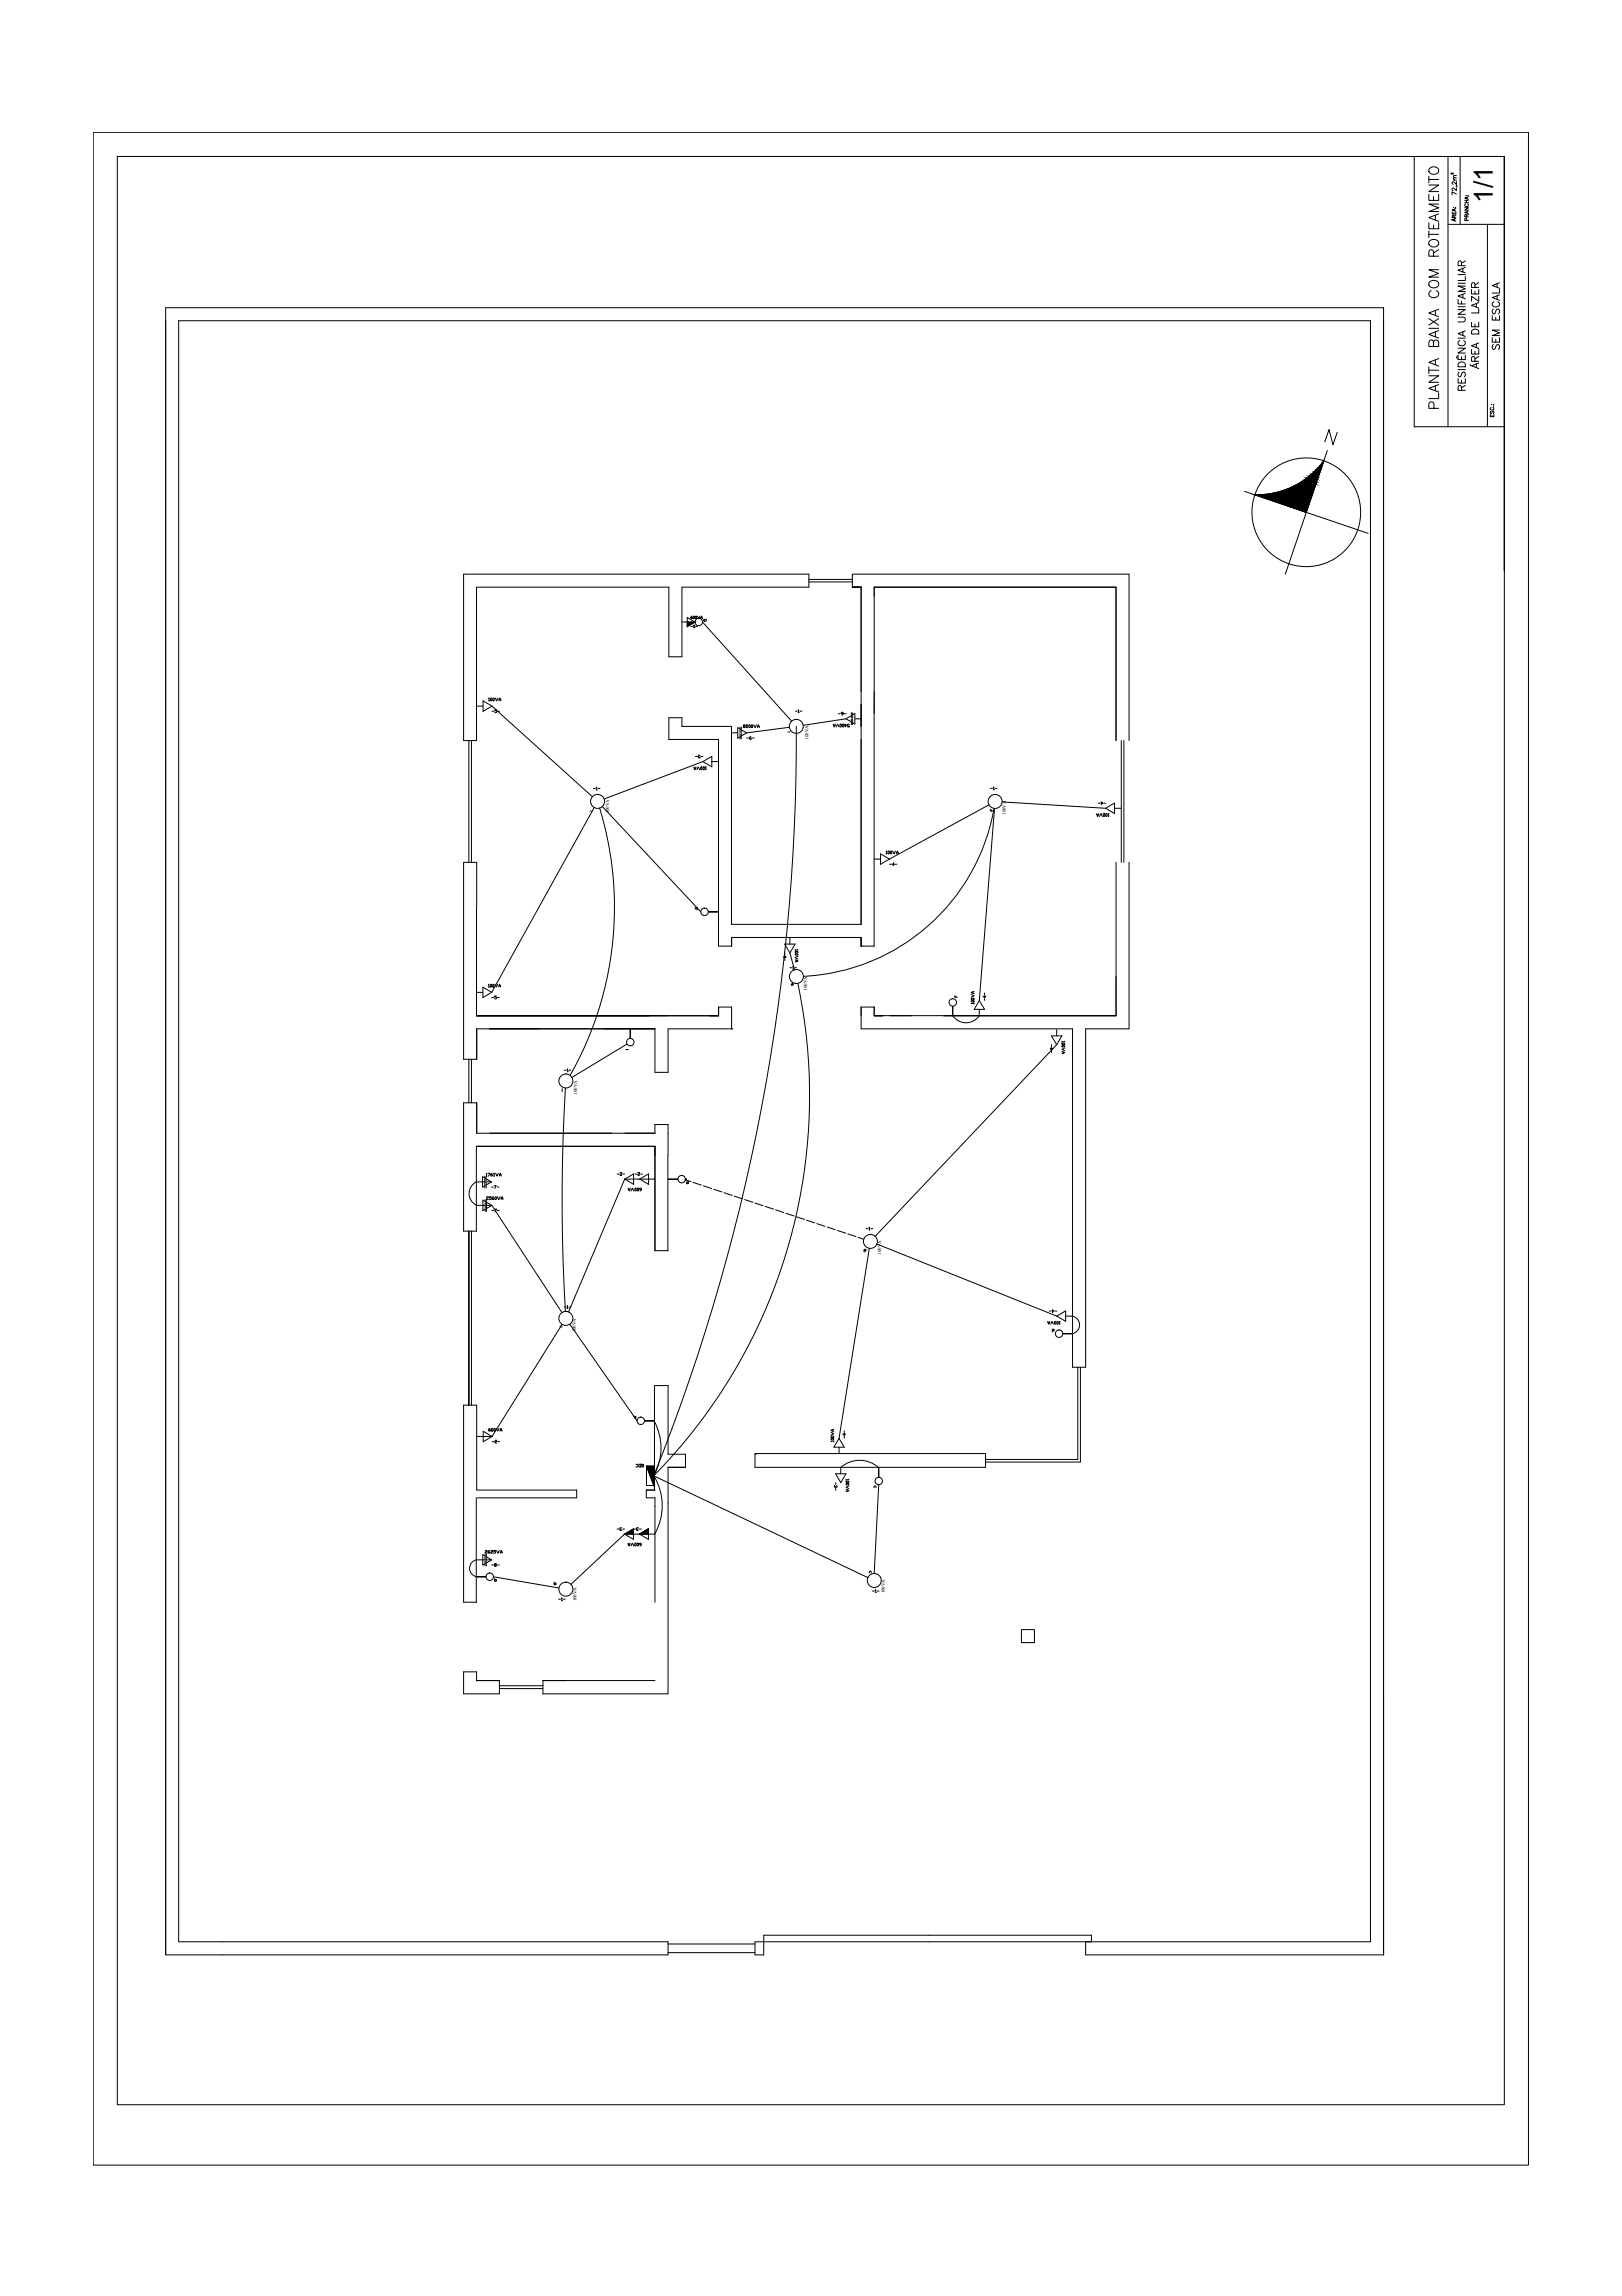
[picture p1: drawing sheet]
<svg xmlns="http://www.w3.org/2000/svg" width="210mm" height="297mm" viewBox="0 0 210 297" stroke-linecap="round" stroke-linejoin="round" font-family="sans-serif">
<defs><g id="words">
<text font-size="3.4" x="193.2" y="26.3" transform="rotate(-90 193.2 26.3)">1/1</text>
<g font-size="3.1">
<text x="127" y="106.2">f</text>
<text x="87.5" y="154.5">d</text>
<text x="80.8" y="184.9">a</text>
<text x="111.8" y="193.7">c</text>
<text x="62.8" y="205.7">b</text>
</g>
<g font-size="2.6">
<text x="90" y="81.5">g</text>
<text x="122.4" y="130.2">f</text>
<text x="79.7" y="136.9">i</text>
<text x="111.1" y="204.6">c</text>
</g>
<text font-size=".7" x="72.8" y="171.8" transform="rotate(-90 72.8 171.8)">a</text>
<g font-size=".6">
<text x="104.6" y="95.7" transform="rotate(-90 104.6 95.7)">100VA</text>
<text x="78.8" y="105.2" transform="rotate(-90 78.8 105.2)">100VA</text>
<text x="130.2" y="105.4" transform="rotate(-90 130.2 105.4)">100VA</text>
<text x="104.5" y="128.2" transform="rotate(-90 104.5 128.2)">100VA</text>
<text x="74.7" y="141.6" transform="rotate(-90 74.7 141.6)">100VA</text>
<text x="114" y="162.3" transform="rotate(-90 114 162.3)">100VA</text>
<text x="74.5" y="172.4" transform="rotate(-90 74.5 172.4)">100VA</text>
<text x="74.6" y="207.2" transform="rotate(-90 74.6 207.2)">100VA</text>
<text x="114.5" y="206.1" transform="rotate(-90 114.5 206.1)">100VA</text>
</g>
<g font-size=".5">
<text x="102.2" y="94.9" transform="rotate(-90 102.2 94.9)">g</text>
<text x="76.7" y="105.1" transform="rotate(-90 76.7 105.1)">h</text>
</g>
</g></defs>
<!-- layer: 0.60 -->
<g fill="none" stroke="#000" stroke-width=".13">
<path d="M61.7 76v19.8M61.7 76h24.9v9h1.7v-9h16.4v-1.7h-44.7v21.5h1.7M113.1 76h31.3v19.8v-19.8zM113.1 76v46.4h-1.7v-1.1h-16.7v1.1h-1.7v-26.7h-6.4v-2.8h1.7v1.1h6.4v25.6h16.7v-43.6h-1.1v-1.7h35.8v21.5M61.7 117.4v14M61.7 117.4v-5.8h-1.7v25.4h1.7v-3.9h23.1v5.6h1.7v-5.6h8.2v-2.8h-1.7M144.4 111.6v19.8h-22.3M146.1 111.6v21.5h-5.6v43.8h-1.7v-43.8h-27.4v-2.8h1.7M93 130.3v1.1h-1.1M93 130.3v1.1h-31.3M94.7 131.4h.1M113.1 131.4h31.3"/>
<path d="M113.1 130.3v1.1h1.2h-1.2zM115.2 131.4h2.8M61.6 148.3v11M61.7 159.3h-1.7v-16.6h1.7v3.9h23.1v-1.1h1.7l-.1 16.3M61.7 148.3h23.1v13.5h1.7M84.7 179.3v13.5M84.8 179.3h1.7v8.8h2.2v1.7h-2.2v29.3h-16.2v-1.7h14.5M61.6 193.8v13.5M61.7 193.8h12.9v-1h-12.9v-11h-1.7v25.5h1.7M84.8 192.8h-1.2v1h1.2v13.5M97.7 188.1v1.7h29.8v-1.7M97.7 188.1h29.8"/>
<path d="M60 216.3h1.7v1.1h2.9v1.7h-4.6zM61.7 217.4h.1M132.2 210.8h1.7v1.7h-1.7z"/>
</g>
<!-- layer: 0.30 -->
<g fill="none" stroke="#000" stroke-width=".13">
<path d="M104.7 75h5.6M104.7 75.3h5.6M60.7 95.8v15.8M61 95.8v15.8M145.1 95.8v15.8M145.4 95.8v15.8M60.7 137v5.7M61 137v5.7M60.7 159.3v22.5M61 159.3v22.5M139.5 176.9v11.9h-12M139.8 176.9v12.3h-12.3"/>
<path d="M64.6 218.5h5.7M64.6 218.1h5.7M98.8 251.2h42.4M98.8 250.4h42.4"/>
</g>
<!-- layer: 0 -->
<g fill="none" stroke="#000" stroke-width=".13">
<path d="M21.4 41.5v211.4M171.3 59.6a10.7 10.7 0 0 1-8.9 4.4M171.8 58.3l-5.5 16M173 55.9l-.5 1.6-.5-1.9-.6 1.6M88.9 79.9l1 .6-1 .6zM161.1 63.6l15.9 5.4M63.2 90.4l.1-.1v.4M63.2 90.7h.1M63.5 90.4h.2l-.1 .3-.1-.1zM63.7 92h.2M63.8 90.3l.2 .1-.1 .3-.1-.1zM64.1 90.3l.2 .4 .1-.4"/>
<path d="M64.3 91.8h-.3v.2h.3l-.1 .2-.2-.1M64.4 92h.2M64.6 90.7l.1-.4 .1 .4M64.6 90.5h.2M88.2 80.5h1.7M89.8 99.2l.1 .4 .2-.4M89.8 99.3h.3M90 97.9h.2M90.2 99.6l.2-.4 .1 .4M90.6 97.7h-.3v.2h.3v.2h-.3M90.7 99.3h.1v.3l-.1-.1zM90.7 97.9h.3"/>
<path d="M91 99.3h.2l-.1 .3-.1-.1zM91.3 99.2h.1M91.3 99.2v.4l.1-.1M95.8 94.1v.2M95.8 94.5v.2M95.8 94.9v.3M95.8 95.4v.2M95.9 94.1v.2M95.9 94.5v.2M95.9 94.9v.3M95.9 95.4v.2M96.3 93.9v-.1l.1 .1-.2 .2h.2v-.2"/>
<path d="M96.5 93.8h.3l-.3 .2v.1h.3M96.6 95.5h.3M97 93.8h.1l-.1 .3h-.1zM97.2 95.3l-.2 .1v.2h.2v-.1h-.2M97.3 93.8h.1l-.1 .3h-.1zM97.4 95.5h.2M97.5 93.8l.2 .3 .2-.3M98 94.1l.1-.3 .2 .3M98 94h.3M102.9 92h.3M103.3 91.9l.1-.1v.4M103.3 92.2h.1"/>
<path d="M103.5 92h.3M107.8 93.7l.2 .4 .1-.4M107.8 93.8h.3M108.2 94.1l.2-.4 .2 .4M108.5 92.3h.2M108.7 93.7h.2l-.1 .4-.1-.1zM109 93.7h.2l-.1 .4-.1-.1zM109.1 92.3h-.2v-.2l.2 .1v.2l-.2 .1M109.2 92.3h.3M109.4 93.7v.4l.1-.3h-.2M109.9 93.7h-.2v.2h.2v.2h-.2M110.2 92.2v.3"/>
<path d="M110.2 92.6v.3M110.2 93.1v.3M110.2 93.5v.3M110.3 92.2v.3M110.3 92.6v.3M110.3 93.1v.3M110.3 93.5v.3M111.4 95.7v23.9M76.8 102h.2M77.2 101.9v-.1v.4M77.2 102.2h.1M77.4 102h.2"/>
<path d="M90 117.4v.2l.2-.1M90.2 117.4v.3M114.7 110.1v.4M114.7 110.5h.1M115 110.1h.1l-.1 .4-.1-.1zM115.1 111.8h.2M115.2 110.1h.2l-.1 .4-.1-.1zM115.5 110.1l.2 .4 .2-.4M115.7 111.9h-.2l.2-.3v.4M115.8 111.8h.3M116 110.5l.1-.4 .2 .4M116 110.3h.3"/>
<path d="M128.2 102h.2M128.5 101.9l.1-.1v.4M128.5 102.2h.2M128.8 102h.2M141.9 105.3l.1 .3 .2-.3M141.9 105.4h.3M142.1 103.9h.2M142.3 105.6l.2-.3 .2 .3M142.5 103.7v.4l.2-.2h-.2M142.8 105.3h.2l-.1 .3h-.1zM142.8 103.9h.3M143.1 105.3h.2l-.1 .3h-.1z"/>
<path d="M143.4 105.3h.1M143.5 105.3v.3M63.2 127.4l.1-.1v.4M63.2 127.7h.1M63.4 127.4h.2v.3l-.2-.1zM63.6 129h.3M63.8 127.4h.1v.3l-.1-.1zM64.1 127.3l.1 .4 .2-.4M64.2 128.9h-.2v.1h.2v.2h-.2M64.4 129h.2M64.5 127.7l.2-.4 .1 .4M64.5 127.6h.3"/>
<path d="M73 138.5h.3M73.4 138.3h.1v.3M73.4 138.6h.1M73.6 138.5h.3M78.2 133.1h6.6M94.7 133.1h.1M101.4 123.8h.3l-.2-.1v.2M101.6 123.3v.2M101.6 124v.3M102.2 125.2h.3M102.5 127.2l.1 .1v.1l-.1 .1v-.1h.1M102.6 125.1l.1-.1v.4"/>
<path d="M102.6 125.4h.1M102.8 125.2h.3M102.9 123.2l.3-.1 .1 .1-.3 .1zM102.9 124.2l.4 .1-.4 .1M102.9 122.8v.2M103 123.4h.2l.1 .1-.3 .1zM103 124.2v.2M103.2 122.8l.1 .1h-.4M103.3 123.7l-.4 .2 .4 .2M111.4 122.4h.1M125.7 129.5l.3-.1 .1 .2h-.4zM125.7 129.2l.3-.1 .1 .2h-.4z"/>
<path d="M125.7 128.6l.4 .2-.4 .2M125.9 128.3v.2M126.1 129.8h-.4v.1M126.1 128.3l-.4 .1 .4 .1M126.1 129.7v.2M127.4 128.5v.2M127.4 129.2v.2M127.5 128.8v.3l-.3-.2h.4M135.9 135.7h.4l-.3-.2v.3M136.1 135.2v.2M136.1 135.9v.2M137.4 136.1l.4 .1-.4 .1"/>
<path d="M137.4 134.7v.1M137.5 135h.2l.1 .1h-.3zM137.5 135.3h.2l.1 .1-.3 .1zM137.5 136.1v.2M137.7 134.7l.1 .1h-.4M137.8 135.6l-.4 .2 .4 .1M62.4 152.9h1.2M62.5 155.9h1.1M62.7 152.2v.2M62.7 152.5v.3M62.7 153v.3M62.7 153.4v.3"/>
<path d="M62.8 155.2v.2M62.8 155.6v.3M62.8 156v.3M62.8 156.5v.2M62.9 151.8h.1v.4M62.9 152.5v.3M62.9 153v.3M62.9 153.4v.3M63 154.9h.2l-.2 .2v.1h.2M63 155.2v.2M63 155.6v.3M63 156v.3"/>
<path d="M63 156.5v.2M63 152.2h-.1v.2M63.2 151.8h.2l-.2 .4M63.6 154.8h-.3v.1l.3 .1-.1 .2-.2-.1M63.6 153.6h.2M63.6 156.6h.3M63.7 151.8l-.2 .1v.2h.3l-.1-.1h-.2M63.9 154.8l-.2 .1v.2l.2 .1v-.1l-.2-.1M63.9 151.8h.1v.4M63.9 152.2h.1M64 153.4h.2l-.2 .4M64 156.4h.3l-.2 .4"/>
<path d="M64 154.9h.2v.3l-.2-.1zM64.1 151.8l.2 .4 .2-.4M64.3 153.6h.3M64.4 154.8l.1 .4 .2-.4M64.4 156.6h.2M64.6 152.2l.1-.4 .2 .4M64.6 152h.3M64.8 155.2l.2-.4 .1 .4M64.8 155.1h.3M72.7 140.9v.2M72.7 141.2h.1M79.9 151.9h.2"/>
<path d="M80.2 151.7h.3l-.1 .2-.2 .1 .1 .1 .2-.1M80.6 151.9h.2M80.8 152.5h1.2M81.3 153.7l.1 .4 .1-.4M81.3 153.8h.2M81.7 154.1l.1-.4 .2 .4M82.2 151.9h.2M82.2 153.7l.1 .1v.3l-.1-.1zM82.5 153.7l.1 .1v.3l-.1-.1zM82.5 151.7h.3v.1l-.3 .2 .1 .1 .2-.1M82.8 152.5h1.1M82.9 151.9h.2"/>
<path d="M83 153.9l-.2-.1v-.1l.2 .1v.2l-.2 .1M112.1 158.9h.2M112.5 158.8v.3M112.5 159.1h.1M112.7 158.9h.2M73 169.1h.3M73.4 169v-.1v.4M73.4 169.3h.1M73.6 169.1h.3M111.8 161.8l.2-.2 .1 .1-.1 .2zM111.8 161.6v.4M135.6 171l.1 .3 .1-.3"/>
<path d="M135.6 171.1h.2M135.8 169.6h.2M136 171.3l.2-.3 .1 .3M136.2 172.1l.2-.1v.1l-.1 .1zM136.2 172v.3M136.2 169.4v.4l.2-.2h-.3M136.5 171h.1v.3h-.1zM136.5 169.6h.3M136.8 171h.1v.3h-.1zM137.1 171h.1M137.1 171v.3h.1M62.5 185.8h1.2"/>
<path d="M63.4 184.8l-.2 .1v.2h.3l-.1-.1h-.2M63.6 184.9h.2l-.1 .3-.1-.1zM63.7 186.5h.2M63.9 184.9h.2l-.1 .3-.1-.1zM64 186.4h.3l-.1 .1-.2 .1v.1h.3M64.2 184.8l.2 .4 .2-.4M64.4 186.5h.3M64.7 185.2l.1-.4 .2 .4M64.7 185h.3M79.8 197.8h.3M80.3 197.8l-.1 .1h.3M80.5 197.7l-.2-.1v.2"/>
<path d="M80.6 197.8h.2M80.8 198.5h1.2M81.3 199.6l.1 .4 .1-.4M81.3 199.8h.2M82 197.8h.3M82.1 199.7h.2v.3l-.2-.1zM82.3 189.5h.3v.2h-.3M82.4 199.7h.2v.3l-.2-.1zM82.5 197.8l-.1 .1h.2M82.6 197.7l-.2-.1v.2M82.7 197.8h.3M82.8 198.5h1.1"/>
<path d="M82.9 189.4v.4M82.9 189.4l-.2 .1v.2l.2 .1M83 199.8h-.2l-.1-.1h.3v.2l-.2 .1M83 189.4v.3l.2 .1v-.4l-.1 .1 .1 .1M83.7 189.7v2.5h.9M83.7 189.7h.9v2.5M83.7 189.7l.9 2.5M97.7 188.1h.1M107.5 186.1h.3l.1 .1-.3 .1zM107.5 185.8h.3l.1 .1-.3 .1zM107.5 185.3l.4 .2-.4 .2M107.8 184.9v.3"/>
<path d="M107.9 186.5h-.4h.1M107.9 184.9l-.4 .1 .4 .2M107.9 186.4v.1M108 192.2v.2h.1M108.1 191.8v.3M108.1 192.5v.3M108.3 192.2v.2l-.2-.1M109.2 185.1v.2M109.2 185.8v.3M109.3 185.5v.2l-.2-.2h.3M109.5 191.7l.3-.1 .1 .1-.3 .1zM109.5 192l.3-.1 .1 .2h-.3z"/>
<path d="M109.5 192.7l.4 .1-.4 .2M109.5 191.4v.1M109.6 192.7v.3M109.8 191.4h.1h-.4M109.9 192.2l-.4 .2 .4 .2M61.7 217.4h.1M62.5 201.8h1.1M62.8 201v.3M62.8 201.4v.3M62.8 201.9v.3M62.8 200.6h.2l-.2 .2v.1h.2M62.9 201v.3"/>
<path d="M62.9 201.4v.3M62.9 201.9v.3M63.3 200.6l-.1 .1v.2h.1l.1-.1h-.2M63.5 200.6h.3l-.3 .2v.1h.3M64.1 200.6h-.2v.1h.2v.2h-.2M64.3 200.6l.1 .3 .2-.3M64.7 200.9l.2-.3 .1 .3M64.7 200.8h.3M71.7 204.7v.3M71.8 204.8h.2l-.1 .2-.2-.1zM72.3 206.9h.2M72.7 206.8v-.1v.4"/>
<path d="M72.7 207.1h.1M72.9 206.9h.2M81.6 200l.2-.4 .2 .4M112.9 205.8h.2M113.3 205.7v.3M113.3 206h.1M113.5 205.8h.3M179 219.1v33.8M86.5 251.5h11.2M86.5 252.6h11.2M98.8 250.4v2.5h-1.1v-1.7h1.1M141.2 250.4v.8"/>
<circle cx="169" cy="66.3" r="7"/>
</g>
<!-- layer: 0.40 -->
<path d="M21.4 39.8h157.6v213.1h-38.5v-1.7h36.9v-209.7h-154.3v209.7h63.4v1.7h-65.1zM179 41.5v211.4" fill="none" stroke="#000" stroke-width=".13"/>
<!-- layer: 0 -->
<g fill="#000" stroke="#000" stroke-width=".13">
<path d="M171.3 59.6l-.1 .4-.1-.1zM88.9 80.5h1l-1 .6zM80.8 198.5l1.2-.7v.7zM83.7 189.7h.9v2.5z"/>
<path d="M171.1 59.9v.4l.1-.3zM171.1 59.9v.4l-.3-.1z"/>
<path d="M162.8 64l6.2 2.3 .1-.1zM162.4 64h.4l6.2 2.3z"/>
<path d="M163.2 64l5.9 2.2v-.2zM162.8 64h.4l5.9 2.2z"/>
<path d="M163.6 64l5.5 2 .1-.1zM163.2 64h.4l5.5 2z"/>
<path d="M164 63.9l5.2 2v-.2zM163.6 64l.4-.1 5.2 2z"/>
<path d="M164.4 63.9l4.8 1.8 .1-.1zM164 63.9h.4l4.8 1.8z"/>
<path d="M164.8 63.8l4.5 1.8 .1-.2zM164.4 63.9l.4-.1 4.5 1.8z"/>
<path d="M165.1 63.7l4.3 1.7v-.2zM164.8 63.8l.3-.1 4.3 1.7z"/>
<path d="M165.5 63.6l3.9 1.6 .1-.2zM165.1 63.7l.4-.1 3.9 1.6z"/>
<path d="M165.9 63.5l3.6 1.5 .1-.2zM165.5 63.6l.4-.1 3.6 1.5z"/>
<path d="M166.3 63.4l3.3 1.4v-.3zM165.9 63.5l.4-.1 3.3 1.4z"/>
<path d="M166.7 63.2l2.9 1.3 .1-.2zM166.3 63.4l.4-.2 2.9 1.3z"/>
<path d="M167 63.1l2.7 1.2 .1-.3zM166.7 63.2l.3-.1 2.7 1.2z"/>
<path d="M167.4 62.9l2.4 1.1 .1-.2zM167 63.1l.4-.2 2.4 1.1z"/>
<path d="M167.7 62.7l2.2 1.1 .1-.3zM167.4 62.9l.3-.2 2.2 1.1z"/>
<path d="M168.1 62.5l1.9 1 .1-.3zM167.7 62.7l.4-.2 1.9 1z"/>
<path d="M168.4 62.3l1.7 .9 .1-.3zM168.1 62.5l.3-.2 1.7 .9z"/>
<path d="M168.8 62.1l1.4 .8 .1-.3zM168.4 62.3l.4-.2 1.4 .8z"/>
<path d="M169.1 61.9l1.2 .7 .1-.3zM168.8 62.1l.3-.2 1.2 .7z"/>
<path d="M169.4 61.6l1 .7 .1-.3zM169.1 61.9l.3-.3 1 .7z"/>
<path d="M169.7 61.4l.8 .6 .1-.3zM169.4 61.6l.3-.2 .8 .6z"/>
<path d="M170 61.1l.6 .6 .1-.3zM169.7 61.4l.3-.3 .6 .6z"/>
<path d="M170.3 60.8l.4 .6 .1-.4zM170 61.1l.3-.3 .4 .6z"/>
<path d="M170.6 60.5l.2 .5 .1-.3zM170.6 60.5l.2 .5-.5-.2z"/>
<path d="M170.8 60.2l.1 .5 .2-.4zM170.8 60.2l.1 .5-.3-.2z"/>
<path d="M82.8 198.5l1.1-.7zM82.8 198.5l1.1-.7v.7z"/>
</g>
<!-- layer: cotas -->
<path d="M12.1 17.1h185.7v263h-185.7z" fill="none" stroke="#000" stroke-width=".13"/>
<!-- layer: 1.00 -->
<path d="M15.2 20.2h179.5v252.1h-179.5zM183 20.2v35M194.7 20.2v53.6" fill="none" stroke="#000" stroke-width=".13"/>
<!-- layer: 0.20 -->
<g fill="none" stroke="#000" stroke-width=".13">
<path d="M184.9 28.8v.8h1.3v-.8M184.9 25.1v.8h1.3v-.8M184.9 23.9h1.3l-1.3 .9h1.3M184.9 22.8v.8M184.9 29.9v.8M184.9 30.3h1.3M184.9 23.2h1.3M185 36.5a.67 .67 0 0 1 .7-.2 .67 .67 0 0 1 .5 .6 .67 .67 0 0 1-.8 .4 .67 .67 0 0 1-.5-.7zM185 31.2a.68 .68 0 0 1 .7-.2 .68 .68 0 0 1 .5 .6 .67 .67 0 0 1-.8 .4 .67 .67 0 0 1-.5-.7zM185 21.8a.67 .67 0 0 1 .7-.2 .67 .67 0 0 1 .5 .6 .67 .67 0 0 1-.8 .4 .67 .67 0 0 1-.5-.7zM185.2 37.6a.47 .47 0 0 0-.3 .5 .47 .47 0 0 0 .5 .4 .52 .52 0 0 0 .7-.2 .52 .52 0 0 0-.1-.6l-.1-.1M185.5 33.1v-.7l-.2-.1-.3 .1-.1 .2v.5h1.3"/>
<path d="M185.5 25.4v.5M185.5 29.1v.5M185.8 27.9v.6M186.2 34.9h-1.3l1.3 .5-1.3 .5h1.3M186.2 27.7l-1.3 .4 1.3 .5M186.2 26.4h-1.3l1.3 .5-1.3 .5h1.3M186.2 32.3l-.7 .4M187.8 28.4l.1 .1M187.9 27.4v.3h.5v-.3M188.1 22.4v.1l-.3-.1v.1M188.1 26.8h.1M188.1 23.3h.4"/>
<path d="M188.2 28.2l-.1-.3h-.1l-.1 .3h.5M188.2 27.5v.2M188.2 27v.3M188.2 28.3v.3M188.4 26.8h.1M188.4 28.3l-.5 .2 .5 .1M188.4 27l-.5 .2 .5 .1M188.4 27.9l-.2 .1M188.5 24.1h.1M188.5 25.1l-.6-.3v.4M188.5 24.3v.4l-.4-.4-.2 .1v.2h.2M188.5 23.5v.4l-.4-.4-.2 .1v.2h.2"/>
<path d="M188.5 23h-.4l.1 .3M188.5 22.7h-.4l.1 .3M188.7 38.7v.6h.9M188.7 39.7h.9M188.7 36.6h.9M188.7 35.5h.9M189.1 34.4v-.6l-.1-.1-.2 .1-.1 .6h.9M189.1 39v.3M189.3 34.7v.5M189.3 38.1v.4M189.6 26.9h.4l-.4 .3h.4M189.6 26.2h.4"/>
<path d="M189.6 25.9h.4M189.6 37.9l-.9 .4 .9 .4M189.6 37h-.9l.9 .4-.9 .3h.9M189.6 35.8v.5h-.9M189.6 34.6l-.9 .4 .9 .3M189.6 33.7l-.5 .4M189.7 26.4a.19 .19 0 0 0-.1 .2 .19 .19 0 0 0 .2 .1 .18 .18 0 0 0 .2-.1 .18 .18 0 0 0-.1-.2M189.7 25.3h.1M189.8 28.1v-.3h-.2v.3h.4M189.8 25.9v.3M189.8 28.5v-.2l-.2-.1v.3h.4M189.9 25.5v.2"/>
<path d="M189.9 27.4v.2M190 25.3h.1M190 27.3l-.4 .2 .4 .2M190 25.4l-.4 .2 .4 .2M190 27.7l-.2 .2M190.4 37.5v.5h1v-.5M190.9 37.2l-.1-.6h-.1h-.2l-.1 .6h1M190.9 37.7v.3M191.1 39.3v.4M191.4 39.9v.6h-1M191.4 39.1l-1 .4 1 .4M191.4 38.3v.7l-1-.7v.7"/>
<path d="M191.4 36.6l-.5 .3M193.2 40a.35 .35 0 0 0-.1 .3 .35 .35 0 0 0 .2 .3l.2-.1 .2-.5h.2l.1 .1a.43 .43 0 0 1-.1 .5M193.3 39a.34 .34 0 0 0-.2 .4 .34 .34 0 0 0 .4 .3h.2a.34 .34 0 0 0 .4-.3 .34 .34 0 0 0-.3-.4M193.7 36.7v.5M193.7 38.3v.4M194.1 38.1l-1 .4 1 .4M194.1 37.4v.5h-1M194.1 36.6l-1 .3 1 .4M183 55.2h11.7M184.9 48.6h1.3l-1.3 .9h1.3M184.9 47.9h1.3M184.9 47.5v.8"/>
<path d="M184.9 42.5h1.3M184.9 41.2l1.3 .9M185.5 44.3a.33 .33 0 0 1 .3-.3 .33 .33 0 0 1 .4 .3v.5h-1.3v-.5a.32 .32 0 0 1 .4-.3l.2 .1v.2v.5M185.6 52.8v-.5l-.1-.2-.2-.1a.33 .33 0 0 0-.4 .3v.5h1.3M185.8 40.2v.6M185.8 43v.6M185.8 46.6v.6M185.8 49.9v.6M186.2 50.8v.8h-1.3M186.2 49.8l-1.3 .4 1.3 .5M186.2 46.4l-1.3 .5 1.3 .5M186.2 42.8l-1.3 .5 1.3 .4"/>
<path d="M186.2 40l-1.3 .5 1.3 .5M186.2 41.2l-1.3 .9M188.6 46l-.1 .2 .1 .2M188.7 49v.6h.9v-.6M188.7 45.9v.6h.9v-.6M188.7 45h.9l-.9 .7h.9M188.7 41h.7l.1 .1 .1 .2-.1 .3-.8 .1M188.7 40h.9l-.9 .7h.9M188.7 47.8h.9M188.7 43.7h.9M188.7 47a.53 .53 0 0 1 .9 .1v.4h-.9zM188.8 48.1l-.1 .1a.36 .36 0 0 0 .2 .6l.1-.1 .2-.5 .3-.1a.4 .4 0 0 1 0 .7"/>
<path d="M188.9 44.1a.34 .34 0 0 0-.2 .4 .34 .34 0 0 0 .3 .2h.3a.34 .34 0 0 0 .3-.2 .34 .34 0 0 0-.2-.4M189.1 50.5v-.5l-.2-.1-.2 .2v.4h.9M189.1 46.2v.3M189.1 49.2v.4M189.3 42.9v.5M189.6 42.8l-.9 .4 .9 .3M189.6 49.9l-.5 .3M190.3 47.1v.2M190.4 45.2v.6h1v-.6M190.4 41.7v.6h1v-.6M190.5 42.8a.52 .52 0 0 1 .9 .1v.3h-1zM190.9 46.7l-.1-.5-.1-.1-.2 .1-.1 .5h1"/>
<path d="M190.9 41.9v.4M190.9 45.5v.3M191.1 44.5v.5M191.1 47.1v.4M191.4 47l-1 .3 1 .4M191.4 44.4l-1 .3 1 .4M191.4 46.1l-.5 .3M192.9 53.6v.3h.4v-.3M192.9 53.2v.3l.3-.3 .1 .1v.2M193 52.7a.17 .17 0 0 0-.1 .2 .17 .17 0 0 0 .1 .2h.1a.17 .17 0 0 0 .2-.2 .17 .17 0 0 0-.1-.2M193 52.3h.1M193.1 53.7v.2"/>
<path d="M193.1 43.7v.6h1v-.6M193.1 40.8v.6h1v-.6M193.2 44.6a.36 .36 0 0 0 .1 .6l.5-.6h.1l.2 .2-.2 .4M193.3 52.5h.1M193.3 52.3h.1M193.6 41v.4M193.6 43.9v.4M194.1 42.7h-1l1 .4-1 .3h1"/>
</g>
<!-- layer: 0.13 -->
<path d="M187.4 20.2v35M187.4 29h7.3M189 20.2v8.8M192.5 29v26.2" fill="none" stroke="#000" stroke-width=".13"/>
<!-- layer: Ponto_de_Luz -->
<g fill="none" stroke="#000" stroke-width=".13">
<circle cx="103.1" cy="94" r=".9"/>
<circle cx="77.3" cy="103.7" r=".9"/>
<circle cx="73.2" cy="139.9" r=".9"/>
<circle cx="103.1" cy="126.3" r=".9"/>
<circle cx="73.2" cy="170.6" r=".9"/>
<circle cx="112.6" cy="160.6" r=".9"/>
<circle cx="73.2" cy="205.6" r=".9"/>
</g>
<!-- layer: Tomadas especiais -->
<g fill="none" stroke="#000" stroke-width=".13">
<path d="M61.7 91.4h.8M62.5 90.7l1.2 .7-1.2 .6zM91 98.5l1.1-.7v1.4zM92.1 98.5h.8M94.7 94.8h.8M95.5 94.1l1.1 .7-1.1 .7zM109.5 93l1.1-.7v1.4zM110.6 93h.8M113.1 111.1h.8M113.9 110.5l1.2 .6-1.2 .7zM143.1 104.6l1.1-.7v1.3zM144.2 104.6h.8"/>
<path d="M61.7 128.4h.8M62.5 127.7l1.1 .7-1.1 .7zM101.5 122.1h1.4l-.7 1.2zM102.2 121.3v.8M126.7 129.4l.7 1.2h-1.3zM126.7 130.6v.8M136.1 134h1.3l-.7 1.2zM136.7 133.2v.8M61.6 152.9h.8M61.7 155.9h.8M62.4 152.2l1.2 .7-1.2 .7zM62.5 155.3l1.1 .6-1.1 .7z"/>
<path d="M80.8 152.5l1.2-.6v1.3zM82 152.5h.8M82.8 152.5l1.1-.6v1.3zM83.9 152.5h.8M136.8 170.3l1.1-.7v1.3zM137.9 170.3h.8M61.7 185.8h.8M62.5 185.2l1.2 .6-1.2 .7zM80.8 198.5l1.2-.7v1.4zM82 198.5h.8M82.8 198.5l1.1-.7v1.4zM83.9 198.5h.8"/>
<path d="M108.1 190.7h1.4l-.7 1.1zM108.6 186.1l.7 1.1h-1.4zM108.6 187.2v.8M108.8 189.9v.8M61.7 201.8h.8M62.5 201.1l1.1 .7-1.1 .7z"/>
</g>
<!-- layer: Interruptores -->
<g fill="none" stroke="#000" stroke-width=".13">
<path d="M92.9 118h-1.2h1.2M81.6 133.1v1.2v-1.2M123.3 131.4v-1.2v1.2M138.8 172.5h-1.3h1.3M84.6 183.8h-1.2h1.2M113.7 189.9v1.2v-1.2M61.7 204h1.2h-1.2"/>
<circle cx="91.2" cy="118" r=".48"/>
<circle cx="137.1" cy="172.5" r=".48"/>
</g>
<!-- layer: Eletrodutos -->
<g fill="none" stroke="#000" stroke-width=".13">
<path d="M63.7 91.4l13 11.7M90.9 80.5l11.5 12.8M91 98.5l-12.8 4.9M102.1 94.1l-5.5 .7M103 94a256.1 256.1 0 0 1-18.4 96.9M109.5 93l-5.6 .8M76.9 104.5l-13.3 23.9M77.6 104.5a44 44 0 0 1-3.8 34.6M78 104.3l12.7 13.7M128 104.1l-12.9 7M128.6 104.6a26.3 26.3 0 0 1-24.6 21.7M128.7 104.6l-2 24.8"/>
<path d="M129.7 103.7l13.4 .9M81.1 135.1l-7.1 4.3M102.2 123.3l.6 2.2M103.3 127.2a70.1 70.1 0 0 1-18.7 63.7M126.7 131.4a2.07 2.07 0 0 1-3.4 0M136.7 135.2l-23.4 24.7M61.6 152.9a1.68 1.68 0 0 0-.9 1.5 1.68 1.68 0 0 0 .9 1.5M63.6 155.9l9.1 13.9M73.2 140.8a243.8 243.8 0 0 0 0 28.9M80.8 152.5l-7.2 17.2M72.7 171.3l-9 14.5M73.7 171.3l8.7 12.5"/>
<path d="M112.5 161.5l-3.9 24.6M113.5 160.9l23.3 9.4M138.7 170.3a1.16 1.16 0 0 1 1 1.1 1.16 1.16 0 0 1-.9 1.1M80.8 198.5l-6.9 6.5M84.6 190.9l27.7 13.2M84.6 183.8a7.3 7.3 0 0 1 0 7.1 7.4 7.4 0 0 1 .1 7.6M108.8 189.8a3.7 3.7 0 0 1 4.9 .1M113.7 192.1l-.6 11.5M61.6 201.8a1.12 1.12 0 0 0-.8 1.1 1.12 1.12 0 0 0 .9 1.1M63.9 204l8.4 1.4"/>
</g>
<!-- layer: Tracejada -->
<g fill="none" stroke="#000" stroke-width=".13">
<path d="M91 153.4l1.1 .4M92.4 153.9l1 .3M93.7 154.3l1.1 .4M95 154.7l1.1 .4M96.4 155.2l1 .3M97.7 155.6l1.1 .4M99 156.1l1.1 .3M100.4 156.5l1 .4M101.7 157l1.1 .3M103 157.4l1.1 .4M104.4 157.9l1 .3M105.7 158.3l1.1 .4"/>
<path d="M107 158.7l1.1 .4M108.4 159.2l1 .3M109.7 159.6l1.1 .4M111 160.1l.8 .2"/>
</g>
<use href="#words"/>
</svg>
